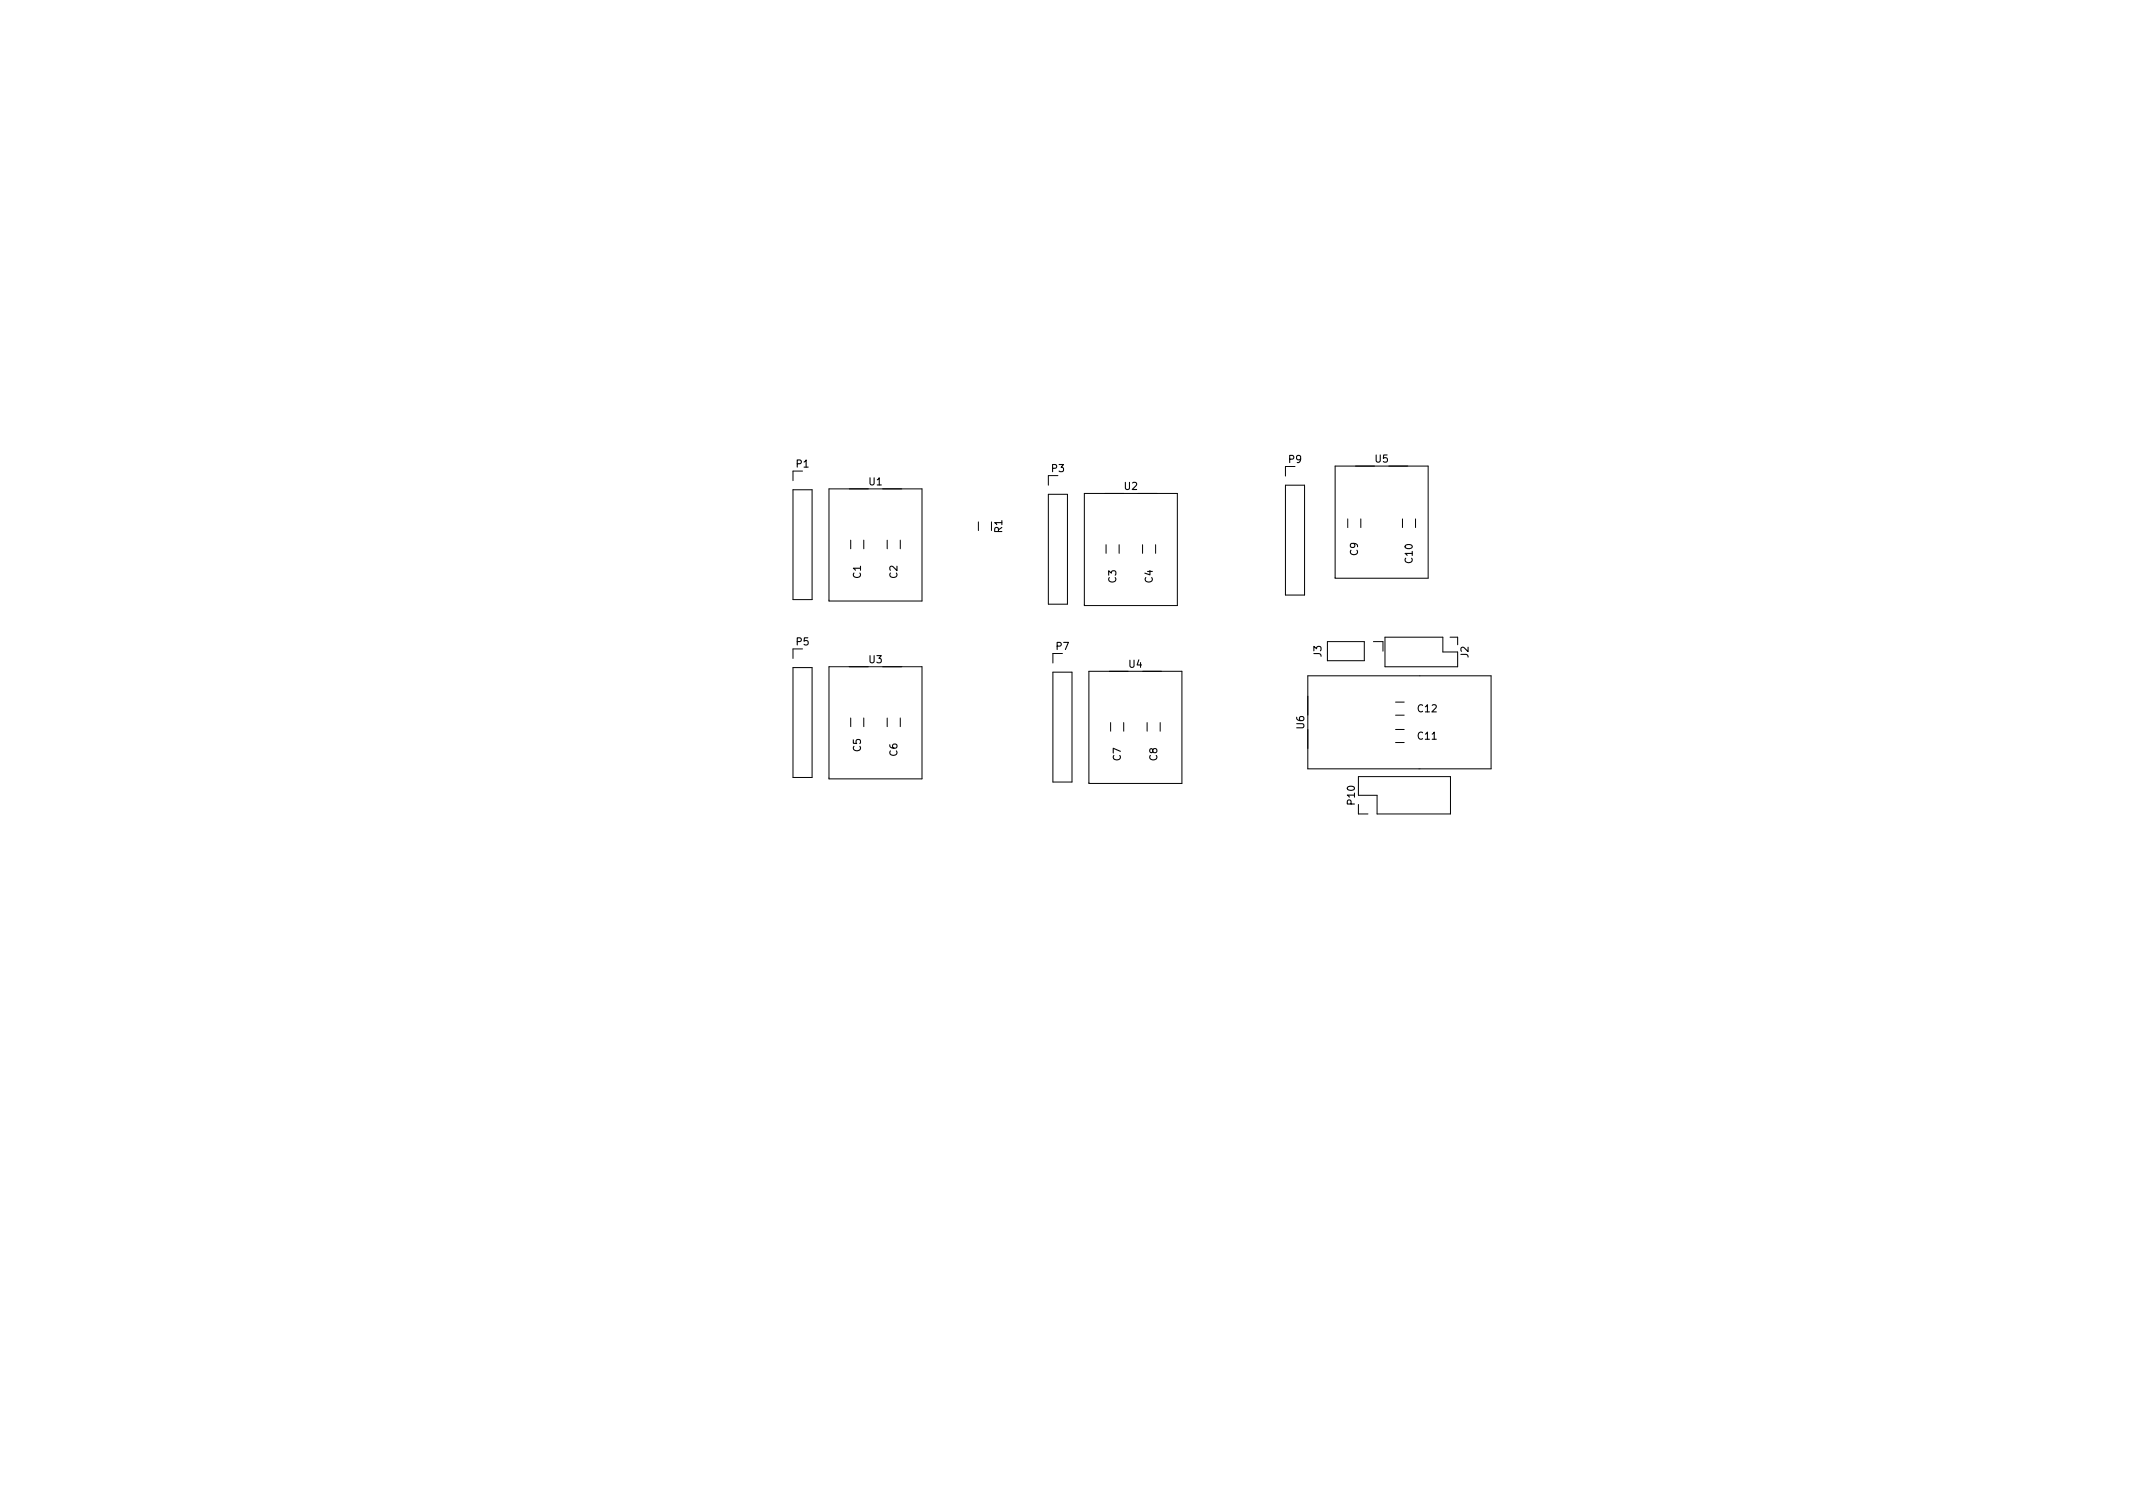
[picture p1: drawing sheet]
<svg xmlns="http://www.w3.org/2000/svg" width="297mm" height="210mm" viewBox="0 0 297 210" stroke-linecap="round" stroke-linejoin="round" font-family="sans-serif">
<defs><g id="words">
<g font-size="1.4">
<text x="110.9" y="65.1">P1</text>
<text x="146.5" y="65.7">P3</text>
<text x="179.5" y="64.5">P9</text>
<text x="191.5" y="64.4">U5</text>
<text x="121" y="67.6">U1</text>
<text x="156.6" y="68.2">U2</text>
<text x="139.6" y="74.2" transform="rotate(-90 139.6 74.2)">R1</text>
<text x="189.1" y="77.3" transform="rotate(-90 189.1 77.3)">C9</text>
<text x="119.9" y="80.5" transform="rotate(-90 119.9 80.5)">C1</text>
<text x="125" y="80.5" transform="rotate(-90 125 80.5)">C2</text>
<text x="155.4" y="81.1" transform="rotate(-90 155.4 81.1)">C3</text>
<text x="160.5" y="81.1" transform="rotate(-90 160.5 81.1)">C4</text>
<text x="196.7" y="78.4" transform="rotate(-90 196.7 78.4)">C10</text>
<text x="110.9" y="89.9">P5</text>
<text x="121" y="92.3">U3</text>
<text x="147.1" y="90.5">P7</text>
<text x="157.2" y="93">U4</text>
<text x="184" y="91.4" transform="rotate(-90 184 91.4)">J3</text>
<text x="204.5" y="91.6" transform="rotate(-90 204.5 91.6)">J2</text>
<text x="181.6" y="101.5" transform="rotate(-90 181.6 101.5)">U6</text>
<text x="197.5" y="99.2">C12</text>
<text x="119.9" y="104.6" transform="rotate(-90 119.9 104.6)">C5</text>
<text x="125" y="105.3" transform="rotate(-90 125 105.3)">C6</text>
<text x="156.1" y="105.9" transform="rotate(-90 156.1 105.9)">C7</text>
<text x="161.2" y="105.9" transform="rotate(-90 161.2 105.9)">C8</text>
<text x="197.5" y="103">C11</text>
<text x="188.7" y="112" transform="rotate(-90 188.7 112)">P10</text>
</g>
</g></defs>
<g fill="none" stroke="#000" stroke-width=".14">
<path d="M110.4 68.2h2.7v15.3h-2.7zM111.8 65.6h-1.4v1.3M115.5 68.1h12.9v15.6h-13zM118.5 75.2v1.2M120.3 75.2v1.2M123.5 75.2v1.2M125.4 75.2v1.2M136.2 72.7v1.2M138.1 72.7v1.2M146 68.8h2.6v15.3h-2.6zM147.3 66.2h-1.3v1.4M151 68.7v15.6h13v-15.6"/>
<path d="M151 68.7h12.9M154 75.8v1.3M155.9 75.8v1.3M159.1 75.8v1.3M160.9 75.8v1.3M179 67.6h2.7v15.3h-2.7zM180.3 65h-1.3v1.3M187.7 72.3v1.2M189.5 72.3v1.2M195.3 72.3v1.2M197.1 72.3v1.2M198.9 64.9v15.6h-13v-15.6h13"/>
<path d="M110.4 93h2.7v15.3h-2.7zM111.8 90.4h-1.4v1.3M115.4 92.8v15.7h13v-15.7M115.5 92.8h12.9M118.5 100v1.2M120.3 100v1.2M123.5 100v1.2M125.4 100v1.2M146.6 93.6h2.7v15.3h-2.7zM148 91h-1.4v1.3M164.6 93.5v15.6h-13v-15.6h13M182.1 94.1h25.5v13h-25.5z"/>
<path d="M184.9 89.3h5.1v2.7h-5.1zM191.3 89.3h1.3v1.4M192.9 88.7h8v2.1h2.1v2h-10.1zM194.3 99.6h1.2M194.3 97.8h1.2M201.9 88.7h1.1v1.1M154.7 100.6v1.2M156.5 100.6v1.2M159.7 100.6v1.2M161.6 100.6v1.2M189.2 108.1h12.8v5.2h-10.2v-2.6h-2.6zM189.2 112v1.3h1.3"/>
<path d="M194.3 101.6h1.2M194.3 103.4h1.2"/>
</g>
<use href="#words"/>
</svg>
